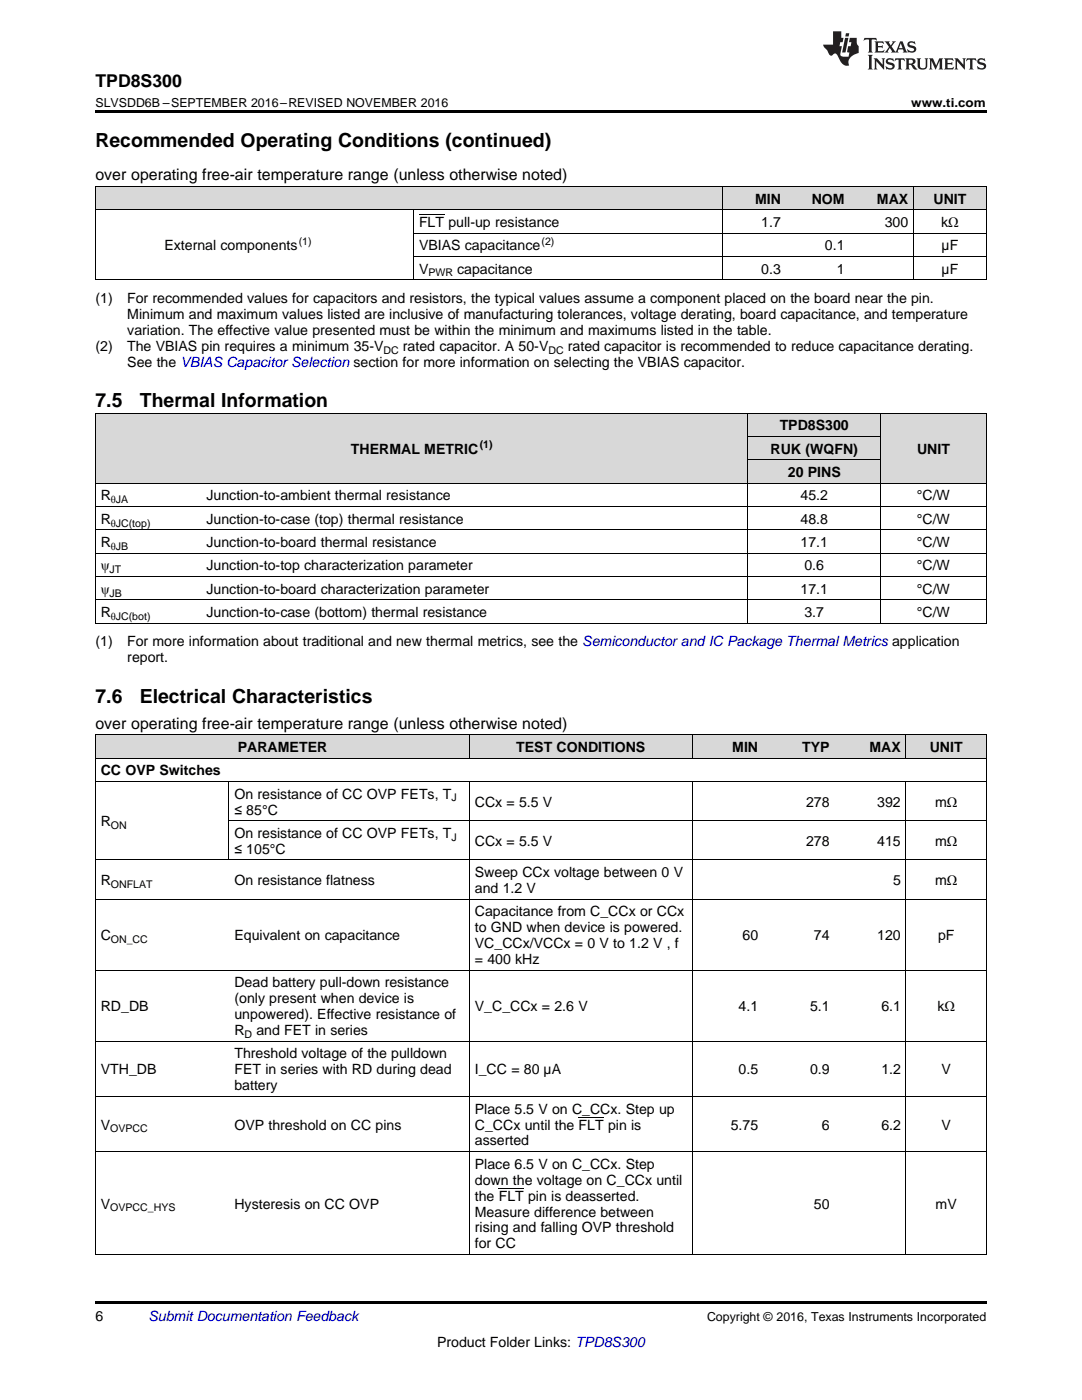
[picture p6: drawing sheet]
<svg xmlns="http://www.w3.org/2000/svg" width="216mm" height="279mm" viewBox="0 0 216 279" stroke-linecap="round" stroke-linejoin="round" font-family="sans-serif">
<defs><g id="words">
<g font-size="3.9">
<text x="19" y="29.3">Recommended Operating Conditions (continued)</text>
<text x="19" y="81.2">7.5</text>
<text x="27.9" y="81.2">Thermal Information</text>
<text x="19" y="140.3">7.6</text>
<text x="27.9" y="140.3">Electrical Characteristics</text>
</g>
<text font-size="3.5" x="19" y="17.3">TPD8S300</text>
<g font-size="3.2">
<text x="19" y="36">over operating free-air temperature range (unless otherwise noted)</text>
<text x="19" y="145.4">over operating free-air temperature range (unless otherwise noted)</text>
</g>
<g font-size="2.8">
<text x="150.7" y="40.6">MIN</text>
<text x="162" y="40.6">NOM</text>
<text x="175" y="40.6">MAX</text>
<text x="186.3" y="40.6">UNIT</text>
<text x="83.6" y="45.3">FLT pull-up resistance</text>
<text x="151.9" y="45.3">1.7</text>
<text x="176.5" y="45.3">300</text>
<text x="187.8" y="45.3">kΩ</text>
<text x="32.8" y="50">External components</text>
<text x="83.6" y="50">VBIAS capacitance</text>
<text x="164.6" y="50">0.1</text>
<text x="187.9" y="50">µF</text>
<text x="83.6" y="54.6">V</text>
<text x="91.2" y="54.6">capacitance</text>
<text x="151.9" y="54.6">0.3</text>
<text x="167" y="54.6">1</text>
<text x="187.9" y="54.6">µF</text>
<text x="19" y="60.5">(1)</text>
<text x="25.4" y="60.5">For recommended values for capacitors and resistors, the typical values assume a component placed on the board near the pin.</text>
<text x="25.4" y="63.6">Minimum and maximum values listed are inclusive of manufacturing tolerances, voltage derating, board capacitance, and temperature</text>
<text x="19" y="70">(2)</text>
<text x="25.4" y="70">The VBIAS pin requires a minimum 35-V</text>
<text x="25.4" y="66.8">variation. The effective value presented must be within the minimum and maximums listed in the table.</text>
<text x="80.4" y="70">rated capacitor. A 50-V</text>
<text x="113.3" y="70">rated capacitor is recommended to reduce capacitance derating.</text>
<text x="25.4" y="73.2">See the VBIAS Capacitor Selection section for more information on selecting the VBIAS capacitor.</text>
<text x="155.6" y="85.9">TPD8S300</text>
<text x="70" y="90.6">THERMAL METRIC</text>
<text x="153.7" y="90.6">RUK (WQFN)</text>
<text x="157.2" y="95.2">20 PINS</text>
<text x="183" y="90.6">UNIT</text>
<text x="20.1" y="99.9">R</text>
<text x="41.2" y="99.9">Junction-to-ambient thermal resistance</text>
<text x="159.7" y="99.9">45.2</text>
<text x="183" y="99.9">°C/W</text>
<text x="20.1" y="104.5">R</text>
<text x="41.2" y="104.5">Junction-to-case (top) thermal resistance</text>
<text x="159.7" y="104.5">48.8</text>
<text x="183" y="104.5">°C/W</text>
<text x="20.1" y="109.2">R</text>
<text x="20.1" y="113.8">ψ</text>
<text x="41.2" y="109.2">Junction-to-board thermal resistance</text>
<text x="41.2" y="113.8">Junction-to-top characterization parameter</text>
<text x="159.7" y="109.2">17.1</text>
<text x="160.5" y="113.8">0.6</text>
<text x="183" y="109.2">°C/W</text>
<text x="183" y="113.8">°C/W</text>
<text x="20.1" y="118.5">ψ</text>
<text x="41.2" y="118.5">Junction-to-board characterization parameter</text>
<text x="159.7" y="118.5">17.1</text>
<text x="183" y="118.5">°C/W</text>
<text x="20.1" y="123.2">R</text>
<text x="41.2" y="123.2">Junction-to-case (bottom) thermal resistance</text>
<text x="160.5" y="123.2">3.7</text>
<text x="183" y="123.2">°C/W</text>
<text x="19" y="129">(1)</text>
<text x="25.4" y="129">For more information about traditional and new thermal metrics, see the Semiconductor and IC Package Thermal Metrics application</text>
<text x="25.4" y="132.2">report.</text>
<text x="20.1" y="154.7">CC OVP Switches</text>
<text x="47.4" y="150.1">PARAMETER</text>
<text x="103" y="150.1">TEST CONDITIONS</text>
<text x="146.1" y="150.1">MIN</text>
<text x="160.1" y="150.1">TYP</text>
<text x="173.5" y="150.1">MAX</text>
<text x="185.5" y="150.1">UNIT</text>
<text x="46.8" y="159.4">On resistance of CC OVP FETs, T</text>
<text x="94.8" y="161">CCx = 5.5 V</text>
<text x="160.8" y="161">278</text>
<text x="175" y="161">392</text>
<text x="186.6" y="161">mΩ</text>
<text x="20.1" y="164.9">R</text>
<text x="46.8" y="162.6">≤ 85°C</text>
<text x="46.8" y="167.2">On resistance of CC OVP FETs, T</text>
<text x="46.8" y="170.4">≤ 105°C</text>
<text x="94.8" y="168.8">CCx = 5.5 V</text>
<text x="160.8" y="168.8">278</text>
<text x="175" y="168.8">415</text>
<text x="186.6" y="168.8">mΩ</text>
<text x="20.1" y="176.6">R</text>
<text x="46.8" y="176.6">On resistance flatness</text>
<text x="94.8" y="175">Sweep CCx voltage between 0 V</text>
<text x="94.8" y="178.2">and 1.2 V</text>
<text x="178.2" y="176.6">5</text>
<text x="186.6" y="176.6">mΩ</text>
<text x="94.8" y="182.9">Capacitance from C_CCx or CCx</text>
<text x="20.1" y="187.6">C</text>
<text x="46.8" y="187.6">Equivalent on capacitance</text>
<text x="94.8" y="186.1">to GND when device is powered.</text>
<text x="94.8" y="189.2">VC_CCx/VCCx = 0 V to 1.2 V , f</text>
<text x="148.2" y="187.6">60</text>
<text x="162.4" y="187.6">74</text>
<text x="175" y="187.6">120</text>
<text x="187.2" y="187.6">pF</text>
<text x="46.8" y="197.1">Dead battery pull-down resistance</text>
<text x="94.8" y="192.4">= 400 kHz</text>
<text x="20.1" y="201.8">RD_DB</text>
<text x="46.8" y="200.2">(only present when device is</text>
<text x="46.8" y="203.4">unpowered). Effective resistance of</text>
<text x="94.8" y="201.8">V_C_CCx = 2.6 V</text>
<text x="147.4" y="201.8">4.1</text>
<text x="161.6" y="201.8">5.1</text>
<text x="175.9" y="201.8">6.1</text>
<text x="187.1" y="201.8">kΩ</text>
<text x="46.8" y="206.6">R</text>
<text x="51.2" y="206.6">and FET in series</text>
<text x="20.1" y="214.4">VTH_DB</text>
<text x="46.8" y="211.2">Threshold voltage of the pulldown</text>
<text x="46.8" y="214.4">FET in series with RD during dead</text>
<text x="94.8" y="214.4">I_CC = 80 µA</text>
<text x="147.4" y="214.4">0.5</text>
<text x="161.6" y="214.4">0.9</text>
<text x="175.9" y="214.4">1.2</text>
<text x="187.9" y="214.4">V</text>
<text x="46.8" y="217.6">battery</text>
<text x="20.1" y="225.4">V</text>
<text x="46.8" y="225.4">OVP threshold on CC pins</text>
<text x="94.8" y="222.2">Place 5.5 V on C_CCx. Step up</text>
<text x="94.8" y="225.4">C_CCx until the FLT pin is</text>
<text x="145.8" y="225.4">5.75</text>
<text x="164" y="225.4">6</text>
<text x="175.9" y="225.4">6.2</text>
<text x="187.9" y="225.4">V</text>
<text x="94.8" y="228.6">asserted</text>
<text x="94.8" y="233.3">Place 6.5 V on C_CCx. Step</text>
<text x="94.8" y="236.4">down the voltage on C_CCx until</text>
<text x="94.8" y="239.6">the FLT pin is deasserted.</text>
<text x="20.1" y="241.2">V</text>
<text x="46.8" y="241.2">Hysteresis on CC OVP</text>
<text x="94.8" y="242.8">Measure difference between</text>
<text x="94.8" y="246">rising and falling OVP threshold</text>
<text x="162.4" y="241.2">50</text>
<text x="186.7" y="241.2">mV</text>
<text x="94.8" y="249.1">for CC</text>
<text x="19" y="263.6">6</text>
<text x="87.2" y="268.9">Product Folder Links: TPD8S300</text>
</g>
<text font-size="2.8" fill="#0000c8" x="29.6" y="263.6">Submit Documentation Feedback</text>
<g font-size="2.5">
<text x="19" y="21.4">SLVSDD6B –SEPTEMBER 2016–REVISED NOVEMBER 2016</text>
<text x="181.8" y="21.4">www.ti.com</text>
<text x="141.1" y="263.6">Copyright © 2016, Texas Instruments Incorporated</text>
</g>
<g font-size="2.1">
<text x="59.6" y="48.8">(1)</text>
<text x="108.1" y="48.8">(2)</text>
<text x="85.5" y="55.2">PWR</text>
<text x="76.5" y="70.6">DC</text>
<text x="109.4" y="70.6">DC</text>
<text x="95.7" y="89.4">(1)</text>
<text x="22.1" y="100.4">θJA</text>
<text x="22.1" y="105.1">θJC(top)</text>
<text x="22.1" y="109.7">θJB</text>
<text x="21.9" y="114.4">JT</text>
<text x="21.9" y="119.1">JB</text>
<text x="22.1" y="123.7">θJC(bot)</text>
<text x="90.1" y="159.9">J</text>
<text x="22.1" y="165.5">ON</text>
<text x="90.1" y="167.8">J</text>
<text x="22.1" y="177.2">ONFLAT</text>
<text x="22.1" y="188.2">ON_CC</text>
<text x="48.8" y="207.2">D</text>
<text x="22" y="226">OVPCC</text>
<text x="22" y="241.8">OVPCC_HYS</text>
</g>
</g></defs>
<g fill="#d8d8d8">
<path d="M19 146.7h26.7v4.6h-26.7z"/>
<path d="M45.7 146.7h48v4.6h-48z"/>
<path d="M93.7 146.7h44.4v4.6h-44.4z"/>
<path d="M138.1 146.7h14.3v4.6h-14.3z"/>
<path d="M152.4 146.7h14.2v4.6h-14.2z"/>
<path d="M166.6 146.7h14.2v4.6h-14.2z"/>
<path d="M180.8 146.7h16v4.6h-16z"/>
<path d="M19 82.5h21.1v14h-21.1z"/>
<path d="M40.1 82.5h109.2v14h-109.2z"/>
<path d="M175.7 82.5h21.1v14h-21.1z"/>
<path d="M149.3 91.8h26.4v4.7h-26.4z"/>
<path d="M149.3 87.2h26.4v4.6h-26.4z"/>
<path d="M149.3 82.5h26.4v4.7h-26.4z"/>
<path d="M19 37.3h12.7v4.6h-12.7z"/>
<path d="M31.7 37.3h50.8v4.6h-50.8z"/>
<path d="M82.5 37.3h61.7v4.6h-61.7z"/>
<path d="M144.2 37.3h12.7v4.6h-12.7z"/>
<path d="M156.9 37.3h12.7v4.6h-12.7z"/>
<path d="M169.6 37.3h12.7v4.6h-12.7z"/>
<path d="M182.3 37.3h14.5v4.6h-14.5z"/>
</g>
<path d="M19 22h177.8v.5h-177.8zM19 55.8l.2 .1zM82.4 55.8l.1 .1zM144.1 55.8l.1 .1zM182.2 55.8l.1 .1zM196.7 55.8l.1 .1zM19 124.4h.2zM149.2 124.4h.1zM175.6 124.4h.1zM196.7 124.4h.1zM19 259.7h177.8v.5h-177.8z" fill="#000"/>
<g fill="none" stroke="#000" stroke-width=".2">
<path d="M19 37.2h177.8M19.1 37.2v18.7M144.2 37.2v18.7M182.3 37.2v18.7M196.8 37.2v18.7M19 55.8h177.8M19 41.9h177.8M82.5 41.9v14M82.5 51.2h114.3M82.5 46.5h114.3M19 96.4h177.8M19 82.5h177.8"/>
<path d="M19.1 82.5v41.9M149.2 82.5v41.9M149.3 91.8h26.4M149.3 87.1h26.4M175.7 82.5v41.9M196.8 82.5v41.9M19 119.7h177.8M19 115.1h177.8M19 110.4h177.8M19 105.7h177.8M19 101.1h177.8M19 124.4h177.8"/>
<path d="M19 155.9h177.8M19 151.3h177.8M19 146.6h177.8M19.1 146.6v103.8M45.7 156v15.7M93.6 146.6v4.7M93.6 156v94.4M138.1 146.6v4.7M138.1 156v94.4M180.8 146.6v4.7M180.8 156v94.4M196.8 146.6v103.8"/>
<path d="M19 179.4h177.8M19 171.6h177.8M45.7 163.8h151.1M19 193.6h177.8M19 218.8h177.8M19 207.8h177.8M19 229.8h177.8M19 250.3h177.8"/>
</g>
<g fill="#231f20">
<path d="M172.5 7.6l-.1 .5 .4-.2h.6v.1v2.1l-.2 .4h.9l-.2-.4v-2.1l.1-.1h.5l.5 .2-.2-.5zM174.5 8.3l.2 .3v1.5l-.2 .4h1.8l.2-.6a1.04 1.04 0 0 1-1.3 .2v-.7h.6l.3 .2v-.6l-.3 .2h-.6v-.6l.8-.1 .4 .3-.2-.5zM176.5 8.3l.9 1.1-.9 1.1h.8l-.2-.2 .4-.7 .5 .7-.2 .2h1.5l-.2-.2 .2-.4h.9l.1 .4-.2 .2h1l-.3-.3-.7-1.9h-.5l-.9 2-.8-1 .9-1h-.8l.1 .3-.4 .5-.3-.6 .1-.2zM179.7 8.6l.4 1h-.7zM181.3 8.4a.63 .63 0 0 0-.2 .7 .63 .63 0 0 0 .6 .4l.6 .2 .1 .2a.75 .75 0 0 1-.7 .4 .75 .75 0 0 1-.6-.5l.1 .7 .1-.1a1.11 1.11 0 0 0 1.5-.6 1.13 1.13 0 0 0-1.2-.8l-.1-.4a1.04 1.04 0 0 1 1.2 .2l-.2-.5-.2 .1-.4-.2zM173.2 10.9l.2 .4v2.2l-.2 .4h1l-.3-.4v-2.2l.3-.4zM174.3 11.6l.3 .4v1.5l-.3 .4h.8l-.2-.4v-1.3l1.5 1.7v-1.9l.2-.4h-.7l.2 .4v.9l-1.1-1.3zM177 11.8a.62 .62 0 0 0-.2 .7 .62 .62 0 0 0 .6 .4l.6 .1 .1 .3a.76 .76 0 0 1-.7 .3 .76 .76 0 0 1-.7-.4l.2 .7 .1-.1a1.11 1.11 0 0 0 1.5-.6 1.13 1.13 0 0 0-1.2-.8l-.1-.4a1.04 1.04 0 0 1 1.2 .2l-.2-.6-.2 .1-.5-.1zM178.7 11.6l-.2 .6a.61 .61 0 0 1 .8-.3v1.6l-.2 .4h.9l-.2-.4v-1.6a.63 .63 0 0 1 .7 .3l-.1-.6zM180.6 11.6l.3 .4v1.5l-.3 .4h1l-.2-.2-.1-.8 .6 .2a.76 .76 0 0 0 1.2 .7l-1-1a.58 .58 0 0 0 .6-.5 .58 .58 0 0 0-.5-.6zM181.4 11.9h.1a.45 .45 0 0 1 .5 .1 .45 .45 0 0 1 .1 .5l-.8 .2zM182.9 11.6l.2 .2a2.17 2.17 0 0 0 .3 1.9 .99 .99 0 0 0 1.6-.6v-1.1l.2-.4h-.7l.2 .2a1.92 1.92 0 0 1-.2 1.8 .6 .6 0 0 1-.9-.5v-1.1l.2-.4zM185.4 11.6l.2 .4v1.5l-.2 .4h.7l-.2-.4v-1.4l.8 1.8 .8-1.8v1.4l-.2 .4h.9l-.2-.4v-1.5l.2-.4h-.8l-.6 1.5-.6-1.5zM188.4 11.6l.2 .4v1.5l-.2 .4h1.8l.1-.6a1.04 1.04 0 0 1-1.2 .1v-.6h.5l.4 .2v-.6l-.4 .2h-.5v-.7h.8l.3 .3-.1-.6zM190.5 11.6l.2 .4v1.5l-.2 .4h.7l-.2-.4v-1.3l1.5 1.7v-1.9l.2-.4h-.7l.2 .4v.9l-1.1-1.3zM192.9 11.6l-.1 .6a.61 .61 0 0 1 .7-.3l.1 1.6-.3 .4h1l-.3-.4 .1-1.6a.63 .63 0 0 1 .7 .3l-.1-.6zM195.2 11.8a.62 .62 0 0 0-.2 .7 .62 .62 0 0 0 .6 .4l.6 .1 .1 .3a.76 .76 0 0 1-.7 .3 .76 .76 0 0 1-.6-.4l.1 .7 .1-.1a1.11 1.11 0 0 0 1.6-.6 1.13 1.13 0 0 0-1.3-.8l-.1-.4a1.04 1.04 0 0 1 1.2 .2l-.1-.6-.2 .1-.5-.1z"/>
<path d="M166.2 6.3v2.6h-1.9v.4l.8 .9a.91 .91 0 0 0 1 .8 .56 .56 0 0 1 .5-.3 .56 .56 0 0 1 .5 .3l.4 .8a1.53 1.53 0 0 0 1.9 1.2 1.54 1.54 0 0 1 1-2.1l.9-.3v-1.4a1.52 1.52 0 0 1-.4-1.6h-1.3l-.2 .8h.5l-.2 .8h-.5l-.1 1v.2l.4 .1-.2 .8a1.93 1.93 0 0 1-1.6-.3l.3-1.8h-.5l.2-.8h.4l.2-.8h-.4v-1.3zM168.6 7.6l-.6 2.9h.7l.6-2.9zM168.8 6.6l-.1 .7h.6l.2-.7z"/>
</g>
<path d="M83.6 42.8h5M99.5 237.1h5M115.5 222.9h5" fill="none" stroke="#000" stroke-width=".2"/>
<use href="#words"/>
</svg>
